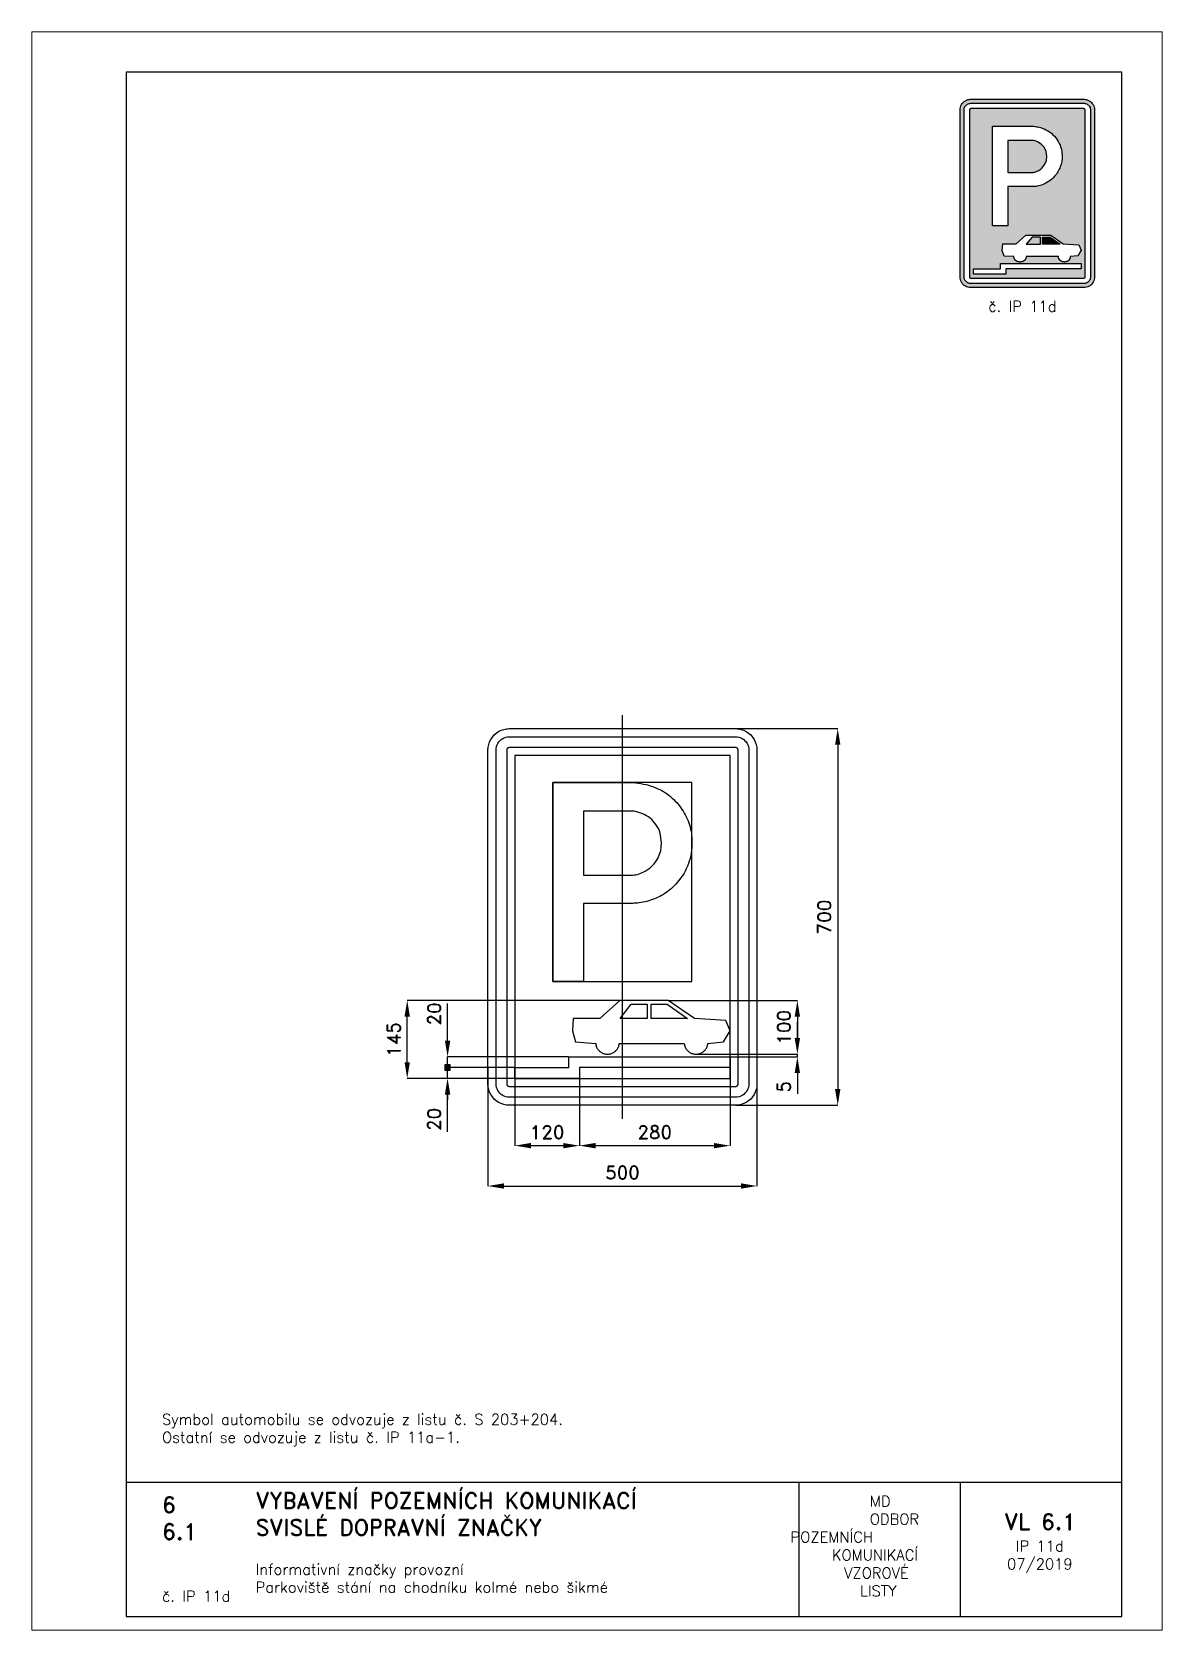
# Paper-space layout 'IP 11d' of a CAD drawing. Header units: millimetres. Extents: x 0 to 210, y 0 to 297.
# The model-space entities are those that its viewports show. They can reach past a viewport. Long polylines and large blocks are cut down to what shows.
import ezdxf

# ---------------------------------------------------------------- set-up
doc = ezdxf.new("R2010")
doc.units = ezdxf.units.MM
doc.header["$LTSCALE"] = 5
doc.linetypes.add('ČERCHOVANÁX2', pattern=[2, 1, -0.5, 0, -0.5])
doc.linetypes.add('ČÁRKOVANÁX2', pattern=[1.5, 1, -0.5])
for name, color, linetype in [('Kóty', 2, 'Continuous'), ('Rozpiska', 7, 'Continuous'), ('Značka', 7, 'Continuous')]:
    doc.layers.add(name, color=color, linetype=linetype)
doc.layers.add('Rámeček', color=6, linetype='Continuous', plot=False)
doc.styles.get("Standard").update_dxf_attribs({"font": 'romand.shx', "height": 25})
doc.dimstyles.get("Standard").update_dxf_attribs({"dimtxt": 25, "dimasz": 30, "dimexe": 0.18, "dimexo": 0.0625, "dimgap": 12.5, "dimtad": 1, "dimdec": 0, "dimzin": 0, "dimdsep": 46, "dimtxsty": 'Standard', "dimcen": 0.09, "dimadec": 0, "dimazin": 0, "dimtfac": 1, "dimtdec": 0, "dimtofl": 0, "dimtmove": 0, "dimatfit": 3, "dimfxl": 1, "dimtolj": 1, "dimtzin": 0, "dimarcsym": 0})

psp = doc.layouts.new('IP 11d')

# ---------------------------------------------------------------- texts
at = {"layer": 'Rozpiska', "color": 7, "attachment_point": 1}
for s, width, gutter_width, heights, insert, char_height in [('\\pi5.21429;č. IP 11d', 25, 75, [0], (172.4999999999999, 247.0033418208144), 2), ('\\PSymbol automobilu se odvozuje z listu č. S 203+204.{\\H1.83333x; }\\POstatní se odvozuje z listu č. IP 11a-1.{\\H1.55556x; }', 155.5010732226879, 100, [0], (24.16971776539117, 43.48877299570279), 2), ('6', 149.04217740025, 100, [0], (24.16971776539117, 24.77143633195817), 3), ('{\\C6;VYBAVENÍ POZEMNÍCH KOMUNIKACÍ\\P}SVISLÉ DOPRAVNÍ ZNAČKY{\\H1.34524x; }', 149.04217740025, 100, [0], (41.56166878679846, 25.56072462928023), 3), ('\\pi14.7414;{\\C6;MD\\P\\pi2.36044;}ODBOR POZEMNÍCH{\\H1.57143x; }\\P\\pi7.69378;KOMUNIKACÍ{\\H1.5x; }\\P\\pi9.97949;{\\C6;VZOROVÉ\\H1.47619x; \\H0.67742x;\\P\\pi12.93187;LISTY\\H1.26984x; }', 33.10184048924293, 100, [0], (140.9534725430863, 24.94523992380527), 2), ('\\pi1.03113;{\\H1.5x;\\C6;VL 6.1\\P\\pi3.17396;\\H0.66667x;IP 11d\\H1.66666x; \\H0.6x;\\P\\pi1.5549;07/2019\\H1.80159x; }', 16.06225436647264, 100, [0], (179.6550617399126, 21.60975232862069), 2), ('6.1', 149.04217740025, 100, [0], (24.16971776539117, 19.77734483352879), 3), ('{\\C6;Informativní značky provozní\\P}Parkoviště stání na chodníku kolmé nebo šikmé{\\H1.83333x; }', 149.04217740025, 100, [0], (41.56166878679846, 12.28505153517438), 2), ('{\\C6;č. IP 11d}', 18.33049291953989, 100, [2.666666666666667], (24.16971776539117, 7.277565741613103), 2)]:
    psp.add_mtext_dynamic_manual_height_columns(s, width=width, gutter_width=gutter_width, heights=heights, dxfattribs=dict(at, insert=insert, char_height=char_height))

msp = doc.modelspace()

# ---------------------------------------------------------------- texts
at = {"layer": 'Kóty', "char_height": 25, "attachment_point": 5, "rotation": 90}
for s, insert in [('\\A1;20', (-349.785377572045, -180.1344553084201)), ('\\A1;5', (300.0000000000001, -315.4798240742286)), ('\\A1;20', (-349.9999999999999, -376.1446766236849))]:
    msp.add_mtext(s, dxfattribs=dict(at, insert=insert))

# ---------------------------------------------------------------- blocks, each defined once
blk = doc.blocks.new('*D0')
at = {"layer": 'Defpoints', "color": 0, "transparency": 16777216}
for p in [(-400, -154.9999999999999), (-4.965000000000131, -155), (-199.9650000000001, -300)]:
    blk.add_point(p, dxfattribs=at)
at = {"layer": 'Kóty', "color": 0, "lineweight": -2, "transparency": 16777216}
for p, q in [((-5.027500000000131, -155), (-400.18, -154.9999999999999)), ((-400, -269.9999999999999), (-400, -184.9999999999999)), ((-200.0275000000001, -300), (-400.18, -299.9999999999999))]:
    blk.add_line(p, q, dxfattribs=at)
at = {"layer": 'Kóty', "color": 0, "transparency": 16777216}
for points in [[(-405, -184.9999999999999), (-395, -184.9999999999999), (-400, -154.9999999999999)], [(-405, -269.9999999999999), (-395, -269.9999999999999), (-400, -299.9999999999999)]]:
    blk.add_solid(points, dxfattribs=at)
at = {"layer": 'Kóty', "color": 0, "transparency": 16777216, "insert": (-424.9999999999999, -227.5), "char_height": 25, "attachment_point": 5, "rotation": 90}
blk.add_mtext('\\A1;145', dxfattribs=at)
blk = doc.blocks.new('*D1')
at = {"layer": 'Defpoints', "color": 0, "transparency": 16777216}
for p in [(-200.0275000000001, -300), (-79.96500000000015, -300), (-79.96500000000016, -425)]:
    blk.add_point(p, dxfattribs=at)
at = {"layer": 'Kóty', "color": 0, "lineweight": -2, "transparency": 16777216}
for p, q in [((-200.0275000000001, -300.0625), (-200.0275000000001, -425.18)), ((-79.96500000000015, -300.0625), (-79.96500000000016, -425.18)), ((-170.0275000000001, -425), (-109.9650000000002, -425))]:
    blk.add_line(p, q, dxfattribs=at)
at = {"layer": 'Kóty', "color": 0, "transparency": 16777216}
for points in [[(-170.0275000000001, -420), (-170.0275000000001, -430), (-200.0275000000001, -425)], [(-109.9650000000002, -420), (-109.9650000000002, -430), (-79.96500000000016, -425)]]:
    blk.add_solid(points, dxfattribs=at)
at = {"layer": 'Kóty', "color": 0, "transparency": 16777216, "insert": (-139.9962500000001, -400), "char_height": 25, "attachment_point": 5}
blk.add_mtext('\\A1;120', dxfattribs=at)
blk = doc.blocks.new('*D2')
at = {"layer": 'Defpoints', "color": 0, "transparency": 16777216}
for p in [(200, -280), (-79.96500000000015, -300), (200, -425)]:
    blk.add_point(p, dxfattribs=at)
at = {"layer": 'Kóty', "color": 0, "lineweight": -2, "transparency": 16777216}
for p, q in [((200, -280.0625), (200, -425.18)), ((-79.96500000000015, -300.0625), (-79.96500000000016, -425.18)), ((-49.96500000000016, -425), (170, -425))]:
    blk.add_line(p, q, dxfattribs=at)
at = {"layer": 'Kóty', "color": 0, "transparency": 16777216}
for points in [[(-49.96500000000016, -420), (-49.96500000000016, -430), (-79.96500000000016, -425)], [(170, -420), (170, -430), (200, -425)]]:
    blk.add_solid(points, dxfattribs=at)
at = {"layer": 'Kóty', "color": 0, "transparency": 16777216, "insert": (60.01749999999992, -400), "char_height": 25, "attachment_point": 5}
blk.add_mtext('\\A1;280', dxfattribs=at)
blk = doc.blocks.new('*D3')
at = {"layer": 'Defpoints', "color": 0, "transparency": 16777216}
for p in [(85.03499999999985, -155), (137.0149999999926, -255.0000000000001), (325, -255.0000000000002)]:
    blk.add_point(p, dxfattribs=at)
at = {"layer": 'Kóty', "color": 0, "lineweight": -2, "transparency": 16777216}
for p, q in [((85.09749999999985, -155), (325.18, -155.0000000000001)), ((325, -185.0000000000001), (325, -225.0000000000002)), ((137.0774999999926, -255.0000000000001), (325.18, -255.0000000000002))]:
    blk.add_line(p, q, dxfattribs=at)
at = {"layer": 'Kóty', "color": 0, "transparency": 16777216}
for points in [[(320, -185.0000000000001), (330, -185.0000000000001), (325, -155.0000000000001)], [(320, -225.0000000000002), (330, -225.0000000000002), (325, -255.0000000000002)]]:
    blk.add_solid(points, dxfattribs=at)
at = {"layer": 'Kóty', "color": 0, "transparency": 16777216, "insert": (300.0000000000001, -205.0000000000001), "char_height": 25, "attachment_point": 5, "rotation": 90}
blk.add_mtext('\\A1;100', dxfattribs=at)
blk = doc.blocks.new('*D4')
at = {"layer": 'Defpoints', "color": 0, "transparency": 16777216}
for p in [(210, 350), (209.9999999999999, -350), (399.9999999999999, -350.0000000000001)]:
    blk.add_point(p, dxfattribs=at)
at = {"layer": 'Kóty', "color": 0, "lineweight": -2, "transparency": 16777216}
for p, q in [((210.0625, 350), (400.1800000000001, 349.9999999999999)), ((400.0000000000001, 319.9999999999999), (399.9999999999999, -320.0000000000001)), ((210.0624999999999, -350), (400.1799999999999, -350.0000000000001))]:
    blk.add_line(p, q, dxfattribs=at)
at = {"layer": 'Kóty', "color": 0, "transparency": 16777216}
for points in [[(395.0000000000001, 319.9999999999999), (405.0000000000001, 319.9999999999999), (400.0000000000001, 349.9999999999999)], [(394.9999999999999, -320.0000000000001), (404.9999999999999, -320.0000000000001), (399.9999999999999, -350.0000000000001)]]:
    blk.add_solid(points, dxfattribs=at)
at = {"layer": 'Kóty', "color": 0, "transparency": 16777216, "insert": (375, 3.541209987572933e-14), "char_height": 25, "attachment_point": 5, "rotation": 90}
blk.add_mtext('\\A1;700', dxfattribs=at)
blk = doc.blocks.new('*D5')
at = {"layer": 'Defpoints', "color": 0, "transparency": 16777216}
for p in [(-250, -280), (250, -274.1121694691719), (250, -500)]:
    blk.add_point(p, dxfattribs=at)
at = {"layer": 'Kóty', "color": 0, "lineweight": -2, "transparency": 16777216}
for p, q in [((-250, -280.0625), (-250, -500.18)), ((250, -274.1746694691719), (250, -500.18)), ((-220, -500), (220, -500))]:
    blk.add_line(p, q, dxfattribs=at)
at = {"layer": 'Kóty', "color": 0, "transparency": 16777216}
for points in [[(-220, -495), (-220, -505), (-250, -500)], [(220, -495), (220, -505), (250, -500)]]:
    blk.add_solid(points, dxfattribs=at)
at = {"layer": 'Kóty', "color": 0, "transparency": 16777216, "insert": (1.530808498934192e-15, -475), "char_height": 25, "attachment_point": 5}
blk.add_mtext('\\A1;500', dxfattribs=at)

# ---------------------------------------------------------------- dimensions: what is measured, and where the dimension line sits
at = {"layer": 'Kóty'}
for base, p1, p2, picture, middle in [((399.9999999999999, -350.0000000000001), (210, 350), (209.9999999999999, -350), '*D4', (375, 3.541209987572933e-14)), ((-400, -154.9999999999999), (-199.9650000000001, -300), (-4.965000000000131, -155), '*D0', (-424.9999999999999, -227.5)), ((325, -255.0000000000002), (85.03499999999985, -155), (137.0149999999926, -255.0000000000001), '*D3', (300.0000000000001, -205.0000000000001))]:
    dim = msp.add_linear_dim(base=base, p1=p1, p2=p2, angle=90, dimstyle='Standard', dxfattribs=at)
    dim.commit()
    dim.dimension.update_dxf_attribs({"geometry": picture, "text_midpoint": middle})
for base, p1, p2, picture, middle in [((250, -500), (-250, -280), (250, -274.1121694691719), '*D5', (1.530808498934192e-15, -475)), ((200, -425), (-79.96500000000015, -300), (200, -280), '*D2', (60.01749999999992, -400)), ((-79.96500000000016, -425), (-200.0275000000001, -300), (-79.96500000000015, -300), '*D1', (-139.9962500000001, -400))]:
    dim = msp.add_linear_dim(base=base, p1=p1, p2=p2, dimstyle='Standard', dxfattribs=at)
    dim.commit()
    dim.dimension.update_dxf_attribs({"geometry": picture, "text_midpoint": middle})

# ---------------------------------------------------------------- hatches: boundary and pattern name
at = {"layer": 'Kóty'}
h = msp.add_hatch(color=256, dxfattribs=at)
h.dxf.hatch_style = 1
h.paths.add_polyline_path([(-330, -285), (-320, -285), (-320, -275), (-330, -275)])

# ---------------------------------------------------------------- linework, layer by layer
for p, q in [((-325, -229.9999999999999), (-325, -160.8378645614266)), ((325, -225.0000000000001), (325, -195.0000000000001)), ((-325, -250), (-325, -220)), ((-100.0275000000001, -260), (-325.18, -259.9999999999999)), ((137.0774999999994, -255), (325.18, -255.0000000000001)), ((200, -260), (325.18, -260)), ((-200.0275000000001, -280), (-325.18, -280)), ((-200.0625, -280), (-325.18, -280)), ((325, -290), (325, -328.8031362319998)), ((-200.0275000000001, -300), (-325.18, -300)), ((-325, -310), (-325, -340)), ((-325, -399.1621354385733), (-325, -330))]:
    msp.add_line(p, q, dxfattribs=at)
for points in [[(-325, -280), (-325, -259.9999999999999)], [(325, -260), (325, -255.0000000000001)], [(-330, -275), (-320, -285)], [(-320, -275), (-330, -285)], [(-325, -299.9999999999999), (-325, -275)]]:
    msp.add_lwpolyline(points, dxfattribs=at)
msp.add_lwpolyline([(-330, -285), (-320, -285), (-320, -275), (-330, -275)], close=True, dxfattribs=at)
for points in [[(-330, -229.9999999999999), (-320, -229.9999999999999), (-325, -259.9999999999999)], [(320, -225.0000000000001), (330, -225.0000000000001), (325, -255.0000000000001)], [(320, -290), (330, -290), (325, -260)], [(-330, -330), (-320, -330), (-325, -300)]]:
    msp.add_solid(points, dxfattribs=at)
at = {"layer": 'Značka', "color": 6, "linetype": 'ČERCHOVANÁX2', "ltscale": 5}
msp.add_lwpolyline([(0, -375), (0, 375)], dxfattribs=at)
at = {"layer": 'Značka', "color": 5}
for points in [[(-210, -350), (-210.2000000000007, -349.9995000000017), (-210.2999999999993, -349.9988000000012, -0.0321716), (-215.5, -349.6369999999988), (-220.6000000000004, -348.5822999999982), (-225.5, -346.9226999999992), (-230.1000000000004, -344.5885000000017), (-234.3999999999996, -341.7139999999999), (-238.2999999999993, -338.2842999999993), (-241.7000000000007, -334.4026000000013), (-244.6000000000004, -330.0905999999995), (-246.8999999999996, -325.460500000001), (-248.6000000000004, -320.5548999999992), (-249.7000000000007, -315.4766999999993), (-250, -310.3139999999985), (-250, -310.1569999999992), (-250, -310), (-250, 310), (-250, 310.1569999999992), (-250, 310.3139999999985), (-249.6000000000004, 315.4789999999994), (-248.6000000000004, 320.5550000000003), (-246.8999999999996, 325.4639999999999), (-244.6000000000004, 330.0910000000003), (-241.7000000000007, 334.4019999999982), (-238.2999999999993, 338.2839999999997), (-234.3999999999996, 341.7170000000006), (-230.1000000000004, 344.5889999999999), (-225.5, 346.905999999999), (-220.6000000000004, 348.5819999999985), (-215.5, 349.6539999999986, -0.0367311), (-210.2999999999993, 349.9989999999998), (-210.2000000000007, 350), (-210, 350), (210, 350), (210.2000000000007, 350), (210.2999999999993, 349.9989999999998, -0.0321716), (215.5, 349.6369999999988), (220.6000000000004, 348.5819999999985), (225.5, 346.9229999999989), (230.1000000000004, 344.5889999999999), (234.3999999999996, 341.7139999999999), (238.2999999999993, 338.2839999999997), (241.7000000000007, 334.4029999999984), (244.6000000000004, 330.0910000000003), (246.8999999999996, 325.4599999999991), (248.6000000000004, 320.5550000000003), (249.7000000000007, 315.476999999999), (250, 310.3139999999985), (250, 310.1569999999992), (250, 310), (250, -310), (250, -310.1569999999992), (250, -310.3139999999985), (249.6000000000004, -315.4791000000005), (248.6000000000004, -320.5548999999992), (246.8999999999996, -325.4635999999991), (244.6000000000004, -330.0905999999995), (241.7000000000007, -334.4016999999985), (238.2999999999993, -338.2842999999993), (234.3999999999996, -341.7171999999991), (230.1000000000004, -344.5885000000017), (225.5, -346.9061000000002), (220.6000000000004, -348.5822999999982), (215.5, -349.6542000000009, -0.0367341), (210.2999999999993, -349.9988000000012), (210.2000000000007, -349.9995999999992), (210, -350), (-210, -350)], [(-210, -335), (-210.1000000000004, -334.9997000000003), (-210.2000000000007, -334.9991999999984, -0.0321601), (-213.3999999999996, -334.7730999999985), (-216.6000000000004, -334.1139000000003), (-219.7000000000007, -333.0767000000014), (-222.6000000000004, -331.6178), (-225.2999999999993, -329.8211999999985), (-227.7000000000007, -327.6777000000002), (-229.7999999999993, -325.2515999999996), (-231.6000000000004, -322.5565999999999), (-233.1000000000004, -319.6627999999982), (-234.1000000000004, -316.5967999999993), (-234.7999999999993, -313.4229999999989), (-235, -310.1959999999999), (-235, -310.0980000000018), (-235, -310), (-235, 310), (-235, 310.0980000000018), (-235, 310.1959999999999), (-234.7999999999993, 313.4239999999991), (-234.1000000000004, 316.5970000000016), (-233.1000000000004, 319.6650000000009), (-231.6000000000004, 322.5570000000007), (-229.7999999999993, 325.2510000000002), (-227.7000000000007, 327.6779999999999), (-225.2999999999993, 329.8230000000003), (-222.6000000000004, 331.6179999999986), (-219.7000000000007, 333.0659999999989), (-216.6000000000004, 334.1140000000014), (-213.3999999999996, 334.7839999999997, -0.0367287), (-210.2000000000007, 334.9989999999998), (-210.1000000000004, 335), (-210, 335), (210, 335), (210.1000000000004, 335), (210.2000000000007, 334.9989999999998, -0.0321789), (213.3999999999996, 334.773000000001), (216.6000000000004, 334.1140000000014), (219.7000000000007, 333.0770000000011), (222.6000000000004, 331.6179999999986), (225.2999999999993, 329.8209999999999), (227.7000000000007, 327.6779999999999), (229.7999999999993, 325.2520000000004), (231.6000000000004, 322.5570000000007), (233.1000000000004, 319.6630000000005), (234.1000000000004, 316.5970000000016), (234.7999999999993, 313.4229999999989), (235, 310.1959999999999), (235, 310.0980000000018), (235, 310), (235, -310), (235, -310.0980000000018), (235, -310.1959999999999), (234.7999999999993, -313.4239999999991), (234.1000000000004, -316.5967999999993), (233.1000000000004, -319.6647999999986), (231.6000000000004, -322.5565999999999), (229.7999999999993, -325.2511000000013), (227.7000000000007, -327.6777000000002), (225.2999999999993, -329.8233), (222.6000000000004, -331.6178), (219.7000000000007, -333.0662999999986), (216.6000000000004, -334.1139000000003), (213.3999999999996, -334.7838999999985), (210.2000000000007, -334.9991999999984), (210.1000000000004, -334.9997000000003), (210, -335), (-210, -335)], [(-129.2000000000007, -119.9609999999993), (-129.2000000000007, 250.0390000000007), (20.5, 250.0390000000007), (22.70000000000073, 249.7540000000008), (24.89999999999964, 249.4599999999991, -0.0253522), (43.89999999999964, 246.0109999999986, -0.042933), (62.20000000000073, 240.018, -0.0795852), (89.39999999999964, 223.7220000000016, -0.076468), (110.5, 199.7419999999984, -0.0768591), (124.5, 171.2129999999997, -0.0757333), (129.2000000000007, 139.7710000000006, -0.09403439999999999), (122.6000000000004, 99.08699999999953, -0.0983727), (101.5, 63.84400000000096, -0.0732822), (79.20000000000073, 43.98800000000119, -0.067707), (52.39999999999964, 31.12199999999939, -0.0342059), (38.39999999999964, 27.28199999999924, -0.0378679), (24.10000000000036, 25.49499999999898), (21.70000000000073, 25.38300000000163), (19.29999999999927, 25.30199999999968), (-72.5, 25.30199999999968), (-72.5, -119.9609999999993), (-129.2000000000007, -119.9609999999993)], [(-72.5, 196.8899999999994), (-72.5, 77.87299999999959), (15.10000000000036, 77.87299999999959), (16.79999999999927, 77.875), (18.60000000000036, 77.91100000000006, 0.0671332), (30.89999999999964, 80.10099999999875, 0.0577061), (42.39999999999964, 85.31100000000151, 0.07172569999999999), (55.70000000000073, 95.39600000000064, 0.0745311), (65.5, 108.7829999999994), (71.10000000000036, 122.7849999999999), (72.79999999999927, 137.844000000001), (70.10000000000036, 155.7910000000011, 0.08373560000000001), (62.10000000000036, 171.9150000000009, 0.0733358), (51.29999999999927, 183.4540000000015, 0.0660673), (37.79999999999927, 191.648000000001), (28.70000000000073, 195.0410000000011, 0.0492476), (19.20000000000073, 196.6970000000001), (17.70000000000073, 196.8050000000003), (16.29999999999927, 196.8899999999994), (-72.5, 196.8899999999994)], [(-49.70900000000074, -235.357), (-49.40799999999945, -237.1750000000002), (-49.01699999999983, -238.973, 0.0377266), (-48.07500000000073, -241.6890000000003, 0.03457030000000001), (-46.7489999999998, -244.25, 0.0336933), (-45.1239999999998, -246.6279999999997, 0.0344221), (-43.19399999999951, -248.7600000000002, 0.0346059), (-41.01200000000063, -250.6369999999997, 0.0344149), (-38.59200000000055, -252.1970000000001, 0.034385), (-35.99699999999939, -253.4440000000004, 0.0344094), (-33.25699999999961, -254.3249999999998, 0.0344216), (-30.42799999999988, -254.8590000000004, 0.0344166), (-27.55299999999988, -255, 0.0344161), (-24.6830000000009, -254.7839999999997, 0.03443230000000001), (-21.8690000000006, -254.1760000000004, 0.0344119), (-19.15300000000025, -253.2240000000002, 0.03433819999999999), (-16.59200000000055, -251.9089999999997, 0.0344159), (-14.21299999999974, -250.2860000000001, 0.0347441), (-12.08200000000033, -248.3530000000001, 0.03438719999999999), (-10.21000000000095, -246.1700000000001, 0.0329975), (-8.645000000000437, -243.7510000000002, 0.03455109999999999), (-7.380999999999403, -241.1570000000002, 0.0397473), (-6.516999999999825, -238.4160000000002), (-6.204999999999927, -236.8940000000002), (-5.963999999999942, -235.357), (-5.961999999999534, -235.357), (114.6029999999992, -235.357), (114.8590000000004, -235.357), (115.1589999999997, -237.1750000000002), (115.5509999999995, -238.973, 0.03770680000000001), (116.4920000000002, -241.6890000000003, 0.03455109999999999), (117.8179999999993, -244.25, 0.0336933), (119.4439999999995, -246.6279999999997, 0.0344536), (121.3739999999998, -248.7600000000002, 0.0346059), (123.5560000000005, -250.6369999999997, 0.0344149), (125.9760000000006, -252.1970000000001, 0.034385), (128.5699999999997, -253.4440000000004, 0.0344094), (131.3109999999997, -254.3249999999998, 0.0344216), (134.1389999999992, -254.8590000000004, 0.0344166), (137.0149999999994, -255, 0.0344161), (139.8850000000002, -254.7839999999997, 0.0344233), (142.6949999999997, -254.1760000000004, 0.0344119), (145.4149999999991, -253.2240000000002, 0.03433819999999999), (147.9750000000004, -251.9089999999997, 0.0344159), (150.3549999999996, -250.2860000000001, 0.0347589), (152.4850000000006, -248.3530000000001, 0.0344194), (154.3549999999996, -246.1700000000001, 0.0330149), (155.9249999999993, -243.7510000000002, 0.03455109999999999), (157.1849999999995, -241.1570000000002, 0.0397473), (158.0550000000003, -238.4160000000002), (158.3649999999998, -236.8940000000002), (158.6049999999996, -235.357), (158.6049999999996, -235.357), (187.5349999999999, -232.143), (200.0349999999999, -211.4279999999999), (192.1749999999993, -192.5), (133.6059999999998, -188.5709999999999), (85.03499999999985, -155), (-4.965000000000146, -155), (-42.10800000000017, -188.5709999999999), (-91.39300000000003, -188.5709999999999), (-92.82200000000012, -211.4279999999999), (-87.46500000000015, -232.143), (-49.96500000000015, -235.357), (-49.70900000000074, -235.357)]]:
    msp.add_lwpolyline(points, format="xyb", dxfattribs=at)
for points in [[(-210, -315), (210, -315), (210, -315), (210, -315), (210.7000000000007, -314.9550000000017), (211.2999999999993, -314.8230000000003), (211.8999999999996, -314.6150000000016), (212.5, -314.3240000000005), (213.1000000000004, -313.9639999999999), (213.5, -313.5360000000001), (214, -313.0499999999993), (214.2999999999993, -312.5109999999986), (214.6000000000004, -311.9330000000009), (214.7999999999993, -311.3189999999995), (215, -310.6850000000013), (215, -310.0390000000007), (215, -310.0200000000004), (215, -310), (215, 310), (215, 310.0200000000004), (215, 310.0390000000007), (215, 310.6850000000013), (214.7999999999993, 311.3189999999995), (214.6000000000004, 311.9330000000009), (214.2999999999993, 312.5109999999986), (214, 313.0499999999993), (213.5, 313.5360000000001), (213.1000000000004, 313.9650000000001), (212.5, 314.3240000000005), (211.8999999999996, 314.6130000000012), (211.2999999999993, 314.8230000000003), (210.7000000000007, 314.9569999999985), (210, 315), (210, 315), (210, 315), (-210, 315), (-210, 315), (-210, 315), (-210.7000000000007, 314.9550000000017), (-211.2999999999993, 314.8230000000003), (-211.8999999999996, 314.6150000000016), (-212.5, 314.3240000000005), (-213.1000000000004, 313.9639999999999), (-213.5, 313.5360000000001), (-214, 313.0499999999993), (-214.2999999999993, 312.5109999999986), (-214.6000000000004, 311.9330000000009), (-214.7999999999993, 311.3189999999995), (-215, 310.6850000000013), (-215, 310.0390000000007), (-215, 310.0200000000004), (-215, 310), (-215, -310), (-215, -310.0200000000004), (-215, -310.0390000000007), (-215, -310.6850000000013), (-214.7999999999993, -311.3189999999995), (-214.6000000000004, -311.9330000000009), (-214.2999999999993, -312.5109999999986), (-214, -313.0499999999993), (-213.5, -313.5360000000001), (-213.1000000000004, -313.9650000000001), (-212.5, -314.3240000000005), (-211.8999999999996, -314.6130000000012), (-211.2999999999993, -314.8230000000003), (-210.7000000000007, -314.9569999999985), (-210, -315), (-210, -315), (-210, -315)], [(45.92799999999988, -162.143), (45.92799999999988, -188.5709999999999), (-4.251000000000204, -188.5709999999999), (16.10699999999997, -162.143), (45.92799999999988, -162.143)], [(82.8070000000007, -162.143), (121.0439999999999, -188.5709999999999), (53.07099999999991, -188.5709999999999), (53.07099999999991, -162.143), (82.8070000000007, -162.143)], [(-99.96500000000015, -280), (-99.96500000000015, -270), (-99.96500000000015, -260), (200.0349999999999, -260), (200.0349999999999, -280), (-79.96500000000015, -280), (-79.96500000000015, -290), (-79.96500000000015, -300), (-199.9650000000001, -300), (-199.9650000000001, -280), (-99.96500000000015, -280)]]:
    msp.add_lwpolyline(points, dxfattribs=at)
at = {"layer": 'Značka', "color": 6, "linetype": 'ČÁRKOVANÁX2', "ltscale": 2.5}
for points in [[(-200, -300), (200, -300), (200, 300), (-200.0000000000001, 300)], [(-129.2000000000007, -119.9609999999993), (129.1829999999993, -119.9609999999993), (129.1829999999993, 250.0390000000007), (-129.2000000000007, 250.0390000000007)]]:
    msp.add_lwpolyline(points, close=True, dxfattribs=at)

msp.set_redraw_order([(e.dxf.handle, doc.entitydb.next_handle()) for e in msp.query("TEXT MTEXT ATTDEF DIMENSION ARC_DIMENSION")])  # texts and dimensions are drawn at this point

# ---------------------------------------------------------------- hatches: boundary and pattern name
at = {"layer": 'Značka'}
h = psp.add_hatch(color=170, dxfattribs=at)
h.dxf.hatch_style = 1
edge = h.paths.add_edge_path(flags=16)
edge.add_line((174.4612313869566, 250.2445939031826), (174.4562313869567, 250.2446089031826))
edge.add_line((174.4562313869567, 250.2446089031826), (174.4512313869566, 250.2446339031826))
edge.add_arc((174.4589683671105, 251.4920304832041), 1.247420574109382, 262.2721961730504, 269.64462735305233, ccw=False)
edge.add_line((174.2912313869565, 250.2559389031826), (174.1312313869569, 250.2888989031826))
edge.add_line((174.1312313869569, 250.2888989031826), (173.9762313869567, 250.3407589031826))
edge.add_line((173.9762313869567, 250.3407589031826), (173.8312313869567, 250.4137039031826))
edge.add_line((173.8312313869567, 250.4137039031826), (173.6962313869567, 250.5035339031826))
edge.add_line((173.6962313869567, 250.5035339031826), (173.5762313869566, 250.6107089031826))
edge.add_line((173.5762313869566, 250.6107089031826), (173.4712313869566, 250.7320139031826))
edge.add_line((173.4712313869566, 250.7320139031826), (173.3812313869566, 250.8667639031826))
edge.add_line((173.3812313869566, 250.8667639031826), (173.3062313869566, 251.0114539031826))
edge.add_line((173.3062313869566, 251.0114539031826), (173.2562313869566, 251.1647539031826))
edge.add_line((173.2562313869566, 251.1647539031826), (173.2212313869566, 251.3234439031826))
edge.add_line((173.2212313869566, 251.3234439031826), (173.2112313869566, 251.4847939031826))
edge.add_line((173.2112313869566, 251.4847939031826), (173.2112313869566, 251.4896939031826))
edge.add_line((173.2112313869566, 251.4896939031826), (173.2112313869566, 251.4945939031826))
edge.add_line((173.2112313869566, 251.4945939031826), (173.2112313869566, 282.4945939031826))
edge.add_line((173.2112313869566, 282.4945939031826), (173.2112313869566, 282.4994939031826))
edge.add_line((173.2112313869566, 282.4994939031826), (173.2112313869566, 282.5043939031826))
edge.add_line((173.2112313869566, 282.5043939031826), (173.2212313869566, 282.6657939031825))
edge.add_line((173.2212313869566, 282.6657939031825), (173.2562313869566, 282.8244439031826))
edge.add_line((173.2562313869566, 282.8244439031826), (173.3062313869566, 282.9778439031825))
edge.add_line((173.3062313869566, 282.9778439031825), (173.3812313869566, 283.1224439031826))
edge.add_line((173.3812313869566, 283.1224439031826), (173.4712313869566, 283.2571439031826))
edge.add_line((173.4712313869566, 283.2571439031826), (173.5762313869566, 283.3784939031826))
edge.add_line((173.5762313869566, 283.3784939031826), (173.6962313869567, 283.4857439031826))
edge.add_line((173.6962313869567, 283.4857439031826), (173.8312313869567, 283.5754939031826))
edge.add_line((173.8312313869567, 283.5754939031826), (173.9762313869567, 283.6478939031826))
edge.add_line((173.9762313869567, 283.6478939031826), (174.1312313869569, 283.7002939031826))
edge.add_line((174.1312313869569, 283.7002939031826), (174.2912313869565, 283.7337939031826))
edge.add_line((174.2912313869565, 283.7337939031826), (174.4512313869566, 283.7445439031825))
edge.add_line((174.4512313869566, 283.7445439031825), (174.4562313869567, 283.7445939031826))
edge.add_line((174.4562313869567, 283.7445939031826), (174.4612313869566, 283.7445939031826))
edge.add_line((174.4612313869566, 283.7445939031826), (195.4612313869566, 283.7445939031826))
edge.add_line((195.4612313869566, 283.7445939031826), (195.4662313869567, 283.7445939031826))
edge.add_line((195.4662313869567, 283.7445939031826), (195.4712313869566, 283.7445439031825))
edge.add_arc((195.4635847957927, 282.497880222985), 1.246687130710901, 82.27181423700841, 89.64857249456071, ccw=False)
edge.add_line((195.6312313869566, 283.7332439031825), (195.7912313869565, 283.7002939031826))
edge.add_line((195.7912313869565, 283.7002939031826), (195.9462313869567, 283.6484439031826))
edge.add_line((195.9462313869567, 283.6484439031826), (196.0912313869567, 283.5754939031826))
edge.add_line((196.0912313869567, 283.5754939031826), (196.2262313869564, 283.4856439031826))
edge.add_line((196.2262313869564, 283.4856439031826), (196.3462313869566, 283.3784939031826))
edge.add_line((196.3462313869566, 283.3784939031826), (196.4512313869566, 283.2571939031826))
edge.add_line((196.4512313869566, 283.2571939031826), (196.5412313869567, 283.1224439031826))
edge.add_line((196.5412313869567, 283.1224439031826), (196.6162313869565, 282.9777439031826))
edge.add_line((196.6162313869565, 282.9777439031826), (196.6662313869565, 282.8244439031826))
edge.add_line((196.6662313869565, 282.8244439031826), (196.7012313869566, 282.6657439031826))
edge.add_line((196.7012313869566, 282.6657439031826), (196.7112313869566, 282.5043939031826))
edge.add_line((196.7112313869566, 282.5043939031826), (196.7112313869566, 282.4994939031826))
edge.add_line((196.7112313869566, 282.4994939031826), (196.7112313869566, 282.4945939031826))
edge.add_line((196.7112313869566, 282.4945939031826), (196.7112313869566, 251.4945939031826))
edge.add_line((196.7112313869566, 251.4945939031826), (196.7112313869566, 251.4896939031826))
edge.add_line((196.7112313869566, 251.4896939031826), (196.7112313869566, 251.4847939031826))
edge.add_line((196.7112313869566, 251.4847939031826), (196.7012313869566, 251.3233939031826))
edge.add_line((196.7012313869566, 251.3233939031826), (196.6662313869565, 251.1647539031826))
edge.add_line((196.6662313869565, 251.1647539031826), (196.6162313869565, 251.0113539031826))
edge.add_line((196.6162313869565, 251.0113539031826), (196.5412313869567, 250.8667639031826))
edge.add_line((196.5412313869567, 250.8667639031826), (196.4512313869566, 250.7320389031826))
edge.add_line((196.4512313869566, 250.7320389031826), (196.3462313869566, 250.6107089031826))
edge.add_line((196.3462313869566, 250.6107089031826), (196.2262313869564, 250.5034289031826))
edge.add_line((196.2262313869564, 250.5034289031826), (196.0912313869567, 250.4137039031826))
edge.add_line((196.0912313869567, 250.4137039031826), (195.9462313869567, 250.3412789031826))
edge.add_line((195.9462313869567, 250.3412789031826), (195.7912313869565, 250.2888989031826))
edge.add_line((195.7912313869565, 250.2888989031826), (195.6312313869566, 250.2553989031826))
edge.add_line((195.6312313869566, 250.2553989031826), (195.4712313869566, 250.2446339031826))
edge.add_line((195.4712313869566, 250.2446339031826), (195.4662313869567, 250.2446089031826))
edge.add_line((195.4662313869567, 250.2446089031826), (195.4612313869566, 250.2445939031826))
edge.add_line((195.4612313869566, 250.2445939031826), (174.4612313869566, 250.2445939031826))
edge = h.paths.add_edge_path()
edge.add_line((174.4612313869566, 249.4945939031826), (174.4512313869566, 249.4946189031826))
edge.add_line((174.4512313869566, 249.4946189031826), (174.4462313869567, 249.4946539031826))
edge.add_arc((174.4565762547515, 251.5208169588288), 2.026189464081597, 262.33242950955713, 269.7074706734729, ccw=False)
edge.add_line((174.1862313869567, 249.5127439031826), (173.9312313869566, 249.5654789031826))
edge.add_line((173.9312313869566, 249.5654789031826), (173.6862313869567, 249.6484589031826))
edge.add_line((173.6862313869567, 249.6484589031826), (173.4562313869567, 249.7651689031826))
edge.add_line((173.4562313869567, 249.7651689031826), (173.2412313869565, 249.9088939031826))
edge.add_line((173.2412313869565, 249.9088939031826), (173.0462313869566, 250.0803789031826))
edge.add_line((173.0462313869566, 250.0803789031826), (172.8762313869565, 250.2744639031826))
edge.add_line((172.8762313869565, 250.2744639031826), (172.7312313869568, 250.4900639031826))
edge.add_line((172.7312313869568, 250.4900639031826), (172.6162313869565, 250.7215689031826))
edge.add_line((172.6162313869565, 250.7215689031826), (172.5312313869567, 250.9668489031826))
edge.add_line((172.5312313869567, 250.9668489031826), (172.4762313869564, 251.2207589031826))
edge.add_line((172.4762313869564, 251.2207589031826), (172.4612313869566, 251.4788939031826))
edge.add_line((172.4612313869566, 251.4788939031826), (172.4612313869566, 251.4867439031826))
edge.add_line((172.4612313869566, 251.4867439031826), (172.4612313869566, 251.4945939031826))
edge.add_line((172.4612313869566, 251.4945939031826), (172.4612313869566, 282.4945939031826))
edge.add_line((172.4612313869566, 282.4945939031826), (172.4612313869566, 282.5024439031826))
edge.add_line((172.4612313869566, 282.5024439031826), (172.4612313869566, 282.5102939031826))
edge.add_line((172.4612313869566, 282.5102939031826), (172.4812313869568, 282.7685439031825))
edge.add_line((172.4812313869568, 282.7685439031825), (172.5312313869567, 283.0223439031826))
edge.add_line((172.5312313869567, 283.0223439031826), (172.6162313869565, 283.2677939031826))
edge.add_line((172.6162313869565, 283.2677939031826), (172.7312313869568, 283.4991439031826))
edge.add_line((172.7312313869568, 283.4991439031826), (172.8762313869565, 283.7146939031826))
edge.add_line((172.8762313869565, 283.7146939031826), (173.0462313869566, 283.9087939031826))
edge.add_line((173.0462313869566, 283.9087939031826), (173.2412313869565, 284.0804439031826))
edge.add_line((173.2412313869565, 284.0804439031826), (173.4562313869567, 284.2240439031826))
edge.add_line((173.4562313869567, 284.2240439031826), (173.6862313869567, 284.3398939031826))
edge.add_line((173.6862313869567, 284.3398939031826), (173.9312313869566, 284.4236939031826))
edge.add_line((173.9312313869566, 284.4236939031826), (174.1862313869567, 284.4772939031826))
edge.add_arc((174.4334803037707, 282.7186888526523), 1.775900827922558, 89.58860905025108, 98.00297429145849, ccw=False)
edge.add_line((174.4462313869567, 284.4945439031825), (174.4512313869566, 284.4945939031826))
edge.add_line((174.4512313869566, 284.4945939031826), (174.4612313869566, 284.4945939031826))
edge.add_line((174.4612313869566, 284.4945939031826), (195.4612313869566, 284.4945939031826))
edge.add_line((195.4612313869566, 284.4945939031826), (195.4712313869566, 284.4945939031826))
edge.add_line((195.4712313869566, 284.4945939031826), (195.4762313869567, 284.4945439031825))
edge.add_arc((195.4658089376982, 282.4683758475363), 2.02619486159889, 82.33023644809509, 89.70527761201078, ccw=False)
edge.add_line((195.7362313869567, 284.4764439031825), (195.9912313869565, 284.4236939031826))
edge.add_line((195.9912313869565, 284.4236939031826), (196.2362313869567, 284.3407439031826))
edge.add_line((196.2362313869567, 284.3407439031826), (196.4662313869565, 284.2240439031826))
edge.add_line((196.4662313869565, 284.2240439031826), (196.6812313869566, 284.0802939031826))
edge.add_line((196.6812313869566, 284.0802939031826), (196.8762313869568, 283.9087939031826))
edge.add_line((196.8762313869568, 283.9087939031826), (197.0462313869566, 283.7147439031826))
edge.add_line((197.0462313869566, 283.7147439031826), (197.1912313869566, 283.4991439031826))
edge.add_line((197.1912313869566, 283.4991439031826), (197.3062313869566, 283.2675939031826))
edge.add_line((197.3062313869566, 283.2675939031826), (197.3912313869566, 283.0223439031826))
edge.add_line((197.3912313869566, 283.0223439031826), (197.4462313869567, 282.7684439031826))
edge.add_line((197.4462313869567, 282.7684439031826), (197.4612313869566, 282.5102939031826))
edge.add_line((197.4612313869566, 282.5102939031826), (197.4612313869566, 282.5024439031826))
edge.add_line((197.4612313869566, 282.5024439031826), (197.4612313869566, 282.4945939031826))
edge.add_line((197.4612313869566, 282.4945939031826), (197.4612313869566, 251.4945939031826))
edge.add_line((197.4612313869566, 251.4945939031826), (197.4612313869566, 251.4867439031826))
edge.add_line((197.4612313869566, 251.4867439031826), (197.4612313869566, 251.4788939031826))
edge.add_line((197.4612313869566, 251.4788939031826), (197.4412313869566, 251.2206389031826))
edge.add_line((197.4412313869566, 251.2206389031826), (197.3912313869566, 250.9668489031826))
edge.add_line((197.3912313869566, 250.9668489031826), (197.3062313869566, 250.7214139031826))
edge.add_line((197.3062313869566, 250.7214139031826), (197.1912313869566, 250.4900639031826))
edge.add_line((197.1912313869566, 250.4900639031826), (197.0462313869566, 250.2745089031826))
edge.add_line((197.0462313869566, 250.2745089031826), (196.8762313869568, 250.0803789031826))
edge.add_line((196.8762313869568, 250.0803789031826), (196.6812313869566, 249.9087339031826))
edge.add_line((196.6812313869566, 249.9087339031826), (196.4662313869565, 249.7651689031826))
edge.add_line((196.4662313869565, 249.7651689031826), (196.2362313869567, 249.6492889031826))
edge.add_line((196.2362313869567, 249.6492889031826), (195.9912313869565, 249.5654789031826))
edge.add_line((195.9912313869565, 249.5654789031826), (195.7362313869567, 249.5118839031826))
edge.add_line((195.7362313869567, 249.5118839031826), (195.4762313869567, 249.4946539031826))
edge.add_line((195.4762313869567, 249.4946539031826), (195.4712313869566, 249.4946139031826))
edge.add_line((195.4712313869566, 249.4946139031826), (195.4612313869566, 249.4945939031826))
edge.add_line((195.4612313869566, 249.4945939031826), (174.4612313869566, 249.4945939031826))
h = psp.add_hatch(color=170, dxfattribs=at)
h.dxf.hatch_style = 1
h.paths.add_polyline_path([(174.4612313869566, 251.2445939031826), (195.4612313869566, 251.2445939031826), (195.4962313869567, 251.2468439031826), (195.5262313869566, 251.2534439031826), (195.5562313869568, 251.2638439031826), (195.5862313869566, 251.2783939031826), (195.6162313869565, 251.2963939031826), (195.6362313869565, 251.3177939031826), (195.6612313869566, 251.3420939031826), (195.6762313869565, 251.3690439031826), (195.6912313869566, 251.3979439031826), (195.7012313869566, 251.4286439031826), (195.7112313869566, 251.4603439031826), (195.7112313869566, 251.4926439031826), (195.7112313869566, 251.4935939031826), (195.7112313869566, 251.4945939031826), (195.7112313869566, 282.4945939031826), (195.7112313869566, 282.4955939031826), (195.7112313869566, 282.4965439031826), (195.7112313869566, 282.5288439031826), (195.7012313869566, 282.5605439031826), (195.6912313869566, 282.5912439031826), (195.6762313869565, 282.6201439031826), (195.6612313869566, 282.6470939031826), (195.6362313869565, 282.6713939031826), (195.6162313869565, 282.6928439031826), (195.5862313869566, 282.7107939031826), (195.5562313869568, 282.7252439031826), (195.5262313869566, 282.7357439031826), (195.4962313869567, 282.7424439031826), (195.4612313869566, 282.7445939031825), (174.4612313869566, 282.7445939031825), (174.4262313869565, 282.7423439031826), (174.3962313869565, 282.7357439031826), (174.3662313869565, 282.7253439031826), (174.3362313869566, 282.7107939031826), (174.3062313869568, 282.6927939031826), (174.2862313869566, 282.6713939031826), (174.2612313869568, 282.6470939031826), (174.2462313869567, 282.6201439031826), (174.2312313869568, 282.5912439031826), (174.2212313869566, 282.5605439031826), (174.2112313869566, 282.5288439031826), (174.2112313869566, 282.4965439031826), (174.2112313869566, 282.4955939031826), (174.2112313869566, 282.4945939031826), (174.2112313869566, 251.4945939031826), (174.2112313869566, 251.4935939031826), (174.2112313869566, 251.4926439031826), (174.2112313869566, 251.4603439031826), (174.2212313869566, 251.4286439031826), (174.2312313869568, 251.3979439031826), (174.2462313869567, 251.3690439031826), (174.2612313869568, 251.3420939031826), (174.2862313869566, 251.3177939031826), (174.3062313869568, 251.2963439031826), (174.3362313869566, 251.2783939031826), (174.3662313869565, 251.2639439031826), (174.3962313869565, 251.2534439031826), (174.4262313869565, 251.2467439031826)])
edge = h.paths.add_edge_path(flags=16)
edge.add_line((178.5012313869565, 260.9965439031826), (178.5012313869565, 279.4965439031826))
edge.add_line((178.5012313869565, 279.4965439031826), (185.9862313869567, 279.4965439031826))
edge.add_line((185.9862313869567, 279.4965439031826), (186.0962313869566, 279.4822939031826))
edge.add_line((186.0962313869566, 279.4822939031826), (186.2062313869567, 279.4675939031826))
edge.add_arc((184.9817816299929, 270.0193667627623), 9.527238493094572, 76.80681597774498, 82.6158678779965, ccw=False)
edge.add_arc((185.8707901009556, 273.8231387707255), 5.620960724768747, 66.95395994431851, 76.78021101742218, ccw=False)
edge.add_arc((186.208365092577, 274.3437417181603), 5.010895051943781, 49.97126012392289, 68.17560148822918, ccw=False)
edge.add_arc((186.0618721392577, 274.152347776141), 5.25168108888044, 32.598624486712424, 50.09046620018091, ccw=False)
edge.add_arc((186.2287869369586, 274.0074635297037), 5.193445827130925, 17.339061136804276, 34.937966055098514, ccw=False)
edge.add_arc((186.1480834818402, 273.9985194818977), 5.273170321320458, -0.1670640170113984, 17.170492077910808, ccw=False)
edge.add_arc((185.8932086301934, 273.8360652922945), 5.529978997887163, -19.953226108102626, 1.5240523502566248, ccw=False)
edge.add_arc((186.1279360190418, 273.7235815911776), 5.271018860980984, 317.8566748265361, 340.32537292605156, ccw=False)
edge.add_arc((186.1098503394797, 273.4739377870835), 5.120720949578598, 303.2998447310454, 320.064121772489, ccw=False)
edge.add_arc((185.8869530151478, 273.7971581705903), 5.513253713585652, 287.8971972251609, 303.39176448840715, ccw=False)
edge.add_line((187.5812313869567, 268.5506939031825), (186.8812313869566, 268.3586939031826))
edge.add_arc((185.93512950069, 273.0241515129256), 4.760420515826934, 272.7826048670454, 281.4634827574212, ccw=False)
edge.add_line((186.1662313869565, 268.2693439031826), (186.0462313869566, 268.2637439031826))
edge.add_line((186.0462313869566, 268.2637439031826), (185.9262313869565, 268.2596939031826))
edge.add_line((185.9262313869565, 268.2596939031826), (181.3362313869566, 268.2596939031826))
edge.add_line((181.3362313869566, 268.2596939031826), (181.3362313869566, 260.9965439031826))
edge.add_line((181.3362313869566, 260.9965439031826), (178.5012313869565, 260.9965439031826))
h.paths.add_polyline_path([(179.9612313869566, 252.9945939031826), (179.9612313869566, 253.4945939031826), (179.9612313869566, 253.9945939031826), (194.9612313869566, 253.9945939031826), (194.9612313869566, 252.9945939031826), (180.9612313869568, 252.9945939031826), (180.9612313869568, 252.4945939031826), (180.9612313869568, 251.9945939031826), (174.9612313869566, 251.9945939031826), (174.9612313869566, 252.9945939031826)], flags=16)
h.paths.add_polyline_path([(180.6562313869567, 255.3479939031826), (180.3162313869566, 256.4114439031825), (180.4162313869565, 257.6140939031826), (182.8962313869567, 257.6135939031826), (184.6812313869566, 259.2445939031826), (189.3162313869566, 259.2420939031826), (191.6162313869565, 257.6045939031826), (194.5512313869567, 257.4453939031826), (194.9612313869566, 256.4677939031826), (194.3412313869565, 255.3984439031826), (192.9362313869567, 255.2533439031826), (192.9362313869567, 255.2525439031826), (192.9362313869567, 255.2517439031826), (192.9362313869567, 255.2424439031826), (192.9362313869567, 255.2331939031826), (192.9362313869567, 255.2205939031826), (192.9362313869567, 255.2079939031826), (192.9362313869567, 255.1945939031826), (192.9362313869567, 255.1811939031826), (192.9362313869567, 255.1716939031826), (192.9362313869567, 255.1622439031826), (192.9362313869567, 255.1551439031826), (192.9362313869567, 255.1480439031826), (192.9362313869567, 255.1471939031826), (192.9362313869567, 255.1463939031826), (192.9312313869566, 255.1414939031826), (192.9312313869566, 255.1365939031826), (192.9312313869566, 255.1267939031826), (192.9312313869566, 255.1169939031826), (192.9262313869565, 255.0924939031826), (192.9262313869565, 255.0680939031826), (192.9162313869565, 255.0355939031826), (192.9112313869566, 255.0033439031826), (192.9012313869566, 254.9712939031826), (192.8962313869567, 254.9395939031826), (192.8862313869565, 254.9143939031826), (192.8762313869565, 254.8894939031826), (192.8662313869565, 254.8587939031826), (192.8512313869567, 254.8284439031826), (192.8362313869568, 254.7952439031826), (192.8212313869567, 254.7625939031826), (192.8062313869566, 254.7359439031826), (192.7912313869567, 254.7099439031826), (192.7712313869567, 254.6844439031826), (192.7562313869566, 254.6595939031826), (192.7412313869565, 254.6401439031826), (192.7262313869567, 254.6211939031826), (192.7062313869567, 254.5980939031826), (192.6862313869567, 254.5756439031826), (192.6612313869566, 254.5482939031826), (192.6312313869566, 254.5219939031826), (192.6062313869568, 254.5010439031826), (192.5812313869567, 254.4809939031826), (192.5562313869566, 254.4617939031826), (192.5312313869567, 254.4434939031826), (192.5112313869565, 254.4294439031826), (192.4912313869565, 254.4160939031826), (192.4612313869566, 254.4001939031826), (192.4362313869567, 254.3851439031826), (192.4062313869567, 254.3698939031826), (192.3762313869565, 254.3555439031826), (192.3512313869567, 254.3443439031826), (192.3212313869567, 254.3338939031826), (192.2962313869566, 254.3239939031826), (192.2712313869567, 254.3147939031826), (192.2512313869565, 254.3077939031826), (192.2312313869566, 254.3012439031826), (192.2012313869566, 254.2934939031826), (192.1762313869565, 254.2862939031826), (192.1212313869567, 254.2732939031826), (192.0662313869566, 254.2623439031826), (192.0262313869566, 254.2559939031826), (191.9912313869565, 254.2509939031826), (191.9562313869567, 254.2477439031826), (191.9162313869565, 254.2462439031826), (191.8862313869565, 254.2459939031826), (191.8512313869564, 254.2463939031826), (191.8012313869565, 254.2473439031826), (191.7512313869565, 254.2505439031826), (191.7212313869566, 254.2543439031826), (191.6912313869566, 254.2593939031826), (191.6612313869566, 254.2639939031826), (191.6362313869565, 254.2690939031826), (191.6112313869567, 254.2747939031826), (191.5862313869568, 254.2810439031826), (191.5662313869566, 254.2864439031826), (191.5412313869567, 254.2921939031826), (191.5162313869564, 254.2998939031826), (191.4912313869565, 254.3081439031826), (191.4562313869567, 254.3212939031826), (191.4162313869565, 254.3356439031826), (191.3862313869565, 254.3485439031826), (191.3562313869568, 254.3623939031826), (191.3262313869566, 254.3770939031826), (191.2962313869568, 254.3927439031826), (191.2712313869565, 254.4058439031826), (191.2512313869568, 254.4195939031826), (191.2212313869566, 254.4375939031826), (191.1912313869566, 254.4563939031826), (191.1612313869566, 254.4785439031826), (191.1312313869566, 254.5017439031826), (191.1062313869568, 254.5219439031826), (191.0812313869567, 254.5429939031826), (191.0612313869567, 254.5646939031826), (191.0362313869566, 254.5871939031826), (191.0212313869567, 254.6056439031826), (191.0012313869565, 254.6246439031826), (190.9812313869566, 254.6489439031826), (190.9612313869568, 254.6738439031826), (190.9462313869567, 254.6977939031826), (190.9262313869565, 254.7221939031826), (190.9112313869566, 254.7429939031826), (190.9012313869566, 254.7641439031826), (190.8862313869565, 254.7855939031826), (190.8762313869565, 254.8073939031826), (190.8662313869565, 254.8250939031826), (190.8562313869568, 254.8429439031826), (190.8462313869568, 254.8655939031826), (190.8362313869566, 254.8884439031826), (190.8212313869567, 254.9183939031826), (190.8112313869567, 254.9486939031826), (190.8012313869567, 254.9742439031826), (190.7912313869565, 255.0000439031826), (190.7862313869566, 255.0260439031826), (190.7762313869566, 255.0522439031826), (190.7762313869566, 255.0733439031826), (190.7712313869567, 255.0944939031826), (190.7662313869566, 255.1170939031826), (190.7612313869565, 255.1397439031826), (190.7612313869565, 255.1437439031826), (190.7612313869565, 255.1477939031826), (190.7612313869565, 255.1485939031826), (190.7612313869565, 255.1493939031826), (190.7612313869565, 255.1513939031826), (190.7612313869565, 255.1534439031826), (190.7612313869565, 255.1606439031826), (190.7612313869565, 255.1677939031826), (190.7612313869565, 255.1803439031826), (190.7562313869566, 255.1928439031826), (190.7562313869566, 255.2062439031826), (190.7562313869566, 255.2195939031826), (190.7562313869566, 255.2290439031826), (190.7562313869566, 255.2384939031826), (190.7562313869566, 255.2455439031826), (190.7562313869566, 255.2526439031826), (190.7562313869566, 255.2534439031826), (190.7512313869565, 255.2542439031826), (184.7462313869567, 255.2580939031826), (184.7462313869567, 255.2573939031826), (184.7462313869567, 255.2566439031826), (184.7462313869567, 255.2490939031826), (184.7462313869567, 255.2414939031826), (184.7462313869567, 255.2316439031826), (184.7462313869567, 255.2218439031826), (184.7462313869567, 255.2114439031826), (184.7462313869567, 255.2010439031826), (184.7462313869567, 255.1935939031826), (184.7462313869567, 255.1861939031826), (184.7462313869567, 255.1803439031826), (184.7462313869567, 255.1744939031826), (184.7462313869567, 255.1737939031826), (184.7462313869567, 255.1730439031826), (184.7462313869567, 255.1683939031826), (184.7462313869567, 255.1636939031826), (184.7462313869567, 255.1542939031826), (184.7462313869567, 255.1448939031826), (184.7462313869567, 255.1213939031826), (184.7412313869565, 255.0979439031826), (184.7362313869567, 255.0667439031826), (184.7312313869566, 255.0357939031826), (184.7262313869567, 255.0049439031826), (184.7162313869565, 254.9744439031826), (184.7112313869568, 254.9502439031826), (184.7012313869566, 254.9263439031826), (184.6912313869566, 254.8968439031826), (184.6762313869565, 254.8677439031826), (184.6612313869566, 254.8337439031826), (184.6462313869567, 254.8003439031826), (184.6312313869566, 254.7731939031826), (184.6162313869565, 254.7466439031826), (184.5962313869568, 254.7206439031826), (184.5812313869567, 254.6952439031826), (184.5662313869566, 254.6753439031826), (184.5512313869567, 254.6558439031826), (184.5312313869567, 254.6320939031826), (184.5112313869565, 254.6088939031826), (184.4812313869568, 254.5802939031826), (184.4562313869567, 254.5525939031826), (184.4312313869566, 254.5303439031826), (184.4062313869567, 254.5089939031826), (184.3812313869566, 254.4883439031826), (184.3562313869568, 254.4684939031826), (184.3362313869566, 254.4531939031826), (184.3112313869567, 254.4384939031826), (184.2862313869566, 254.4208939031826), (184.2562313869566, 254.4040439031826), (184.2262313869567, 254.3875439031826), (184.2012313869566, 254.3718439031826), (184.1762313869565, 254.3594939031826), (184.1512313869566, 254.3478439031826), (184.1262313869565, 254.3367939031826), (184.1012313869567, 254.3263939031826), (184.0762313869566, 254.3185439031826), (184.0562313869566, 254.3111939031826), (184.0312313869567, 254.3025939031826), (184.0062313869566, 254.2945939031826), (183.9612313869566, 254.2827439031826), (183.9212313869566, 254.2724939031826), (183.8812313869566, 254.2651939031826), (183.8462313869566, 254.2591939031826), (183.8112313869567, 254.2541439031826), (183.7712313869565, 254.2502439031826), (183.7462313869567, 254.2478439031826), (183.7162313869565, 254.2461439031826), (183.6762313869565, 254.2449439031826), (183.6412313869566, 254.2445939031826), (183.5912313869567, 254.2450939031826), (183.5412313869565, 254.2471939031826), (183.5012313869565, 254.2501939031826), (183.4612313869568, 254.2545939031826), (183.4212313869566, 254.2601439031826), (183.3762313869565, 254.2669439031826), (183.3462313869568, 254.2732939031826), (183.3162313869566, 254.2804939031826), (183.2762313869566, 254.2907439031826), (183.2362313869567, 254.3020939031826), (183.1962313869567, 254.3134939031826), (183.1612313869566, 254.3259439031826), (183.1312313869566, 254.3372439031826), (183.1012313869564, 254.3494439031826), (183.0712313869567, 254.3624439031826), (183.0412313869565, 254.3763439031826), (183.0212313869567, 254.3880439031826), (182.9962313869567, 254.4003439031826), (182.9712313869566, 254.4164939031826), (182.9412313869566, 254.4334439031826), (182.9112313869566, 254.4541939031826), (182.8812313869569, 254.4760439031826), (182.8562313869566, 254.4951439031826), (182.8312313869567, 254.5151439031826), (182.8062313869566, 254.5358439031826), (182.7862313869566, 254.5572939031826), (182.7662313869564, 254.5749439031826), (182.7512313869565, 254.5931439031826), (182.7262313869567, 254.6165439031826), (182.7062313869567, 254.6405439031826), (182.6862313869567, 254.6648939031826), (182.6712313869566, 254.6898939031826), (182.6562313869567, 254.7111439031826), (182.6412313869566, 254.7328439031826), (182.6262313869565, 254.7548939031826), (182.6112313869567, 254.7773439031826), (182.6012313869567, 254.7954939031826), (182.5912313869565, 254.8138939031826), (182.5812313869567, 254.8371939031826), (182.5712313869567, 254.8607439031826), (182.5562313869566, 254.8937939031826), (182.5412313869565, 254.9272939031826), (182.5312313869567, 254.9555439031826), (182.5212313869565, 254.9841439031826), (182.5112313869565, 255.0128939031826), (182.5012313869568, 255.0419439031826), (182.4962313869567, 255.0652939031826), (182.4912313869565, 255.0887439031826), (182.4862313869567, 255.1137939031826), (182.4812313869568, 255.1389439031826), (182.4812313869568, 255.1433939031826), (182.4812313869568, 255.1477939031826), (182.4812313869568, 255.1486939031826), (182.4762313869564, 255.1495939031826), (182.4762313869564, 255.1516939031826), (182.4762313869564, 255.1537939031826), (182.4762313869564, 255.1604939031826), (182.4762313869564, 255.1671939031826), (182.4762313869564, 255.1781439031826), (182.4762313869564, 255.1890939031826), (182.4712313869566, 255.2006439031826), (182.4712313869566, 255.2121939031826), (182.4712313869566, 255.2205439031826), (182.4712313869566, 255.2289439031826), (182.4712313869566, 255.2357439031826), (182.4712313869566, 255.2425939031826), (182.4712313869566, 255.2434439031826), (182.4712313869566, 255.2443439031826)], flags=16)
h.paths.add_polyline_path([(187.3962313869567, 258.8851439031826), (185.8762313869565, 258.8849439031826), (184.7812313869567, 257.5660439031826), (187.3962313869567, 257.5660439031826)], flags=0)
edge = h.paths.add_edge_path(flags=0)
edge.add_line((187.7562313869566, 257.5642439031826), (187.7562313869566, 258.8851439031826))
edge.add_line((187.7562313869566, 258.8851439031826), (189.2012313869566, 258.8851439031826))
edge.add_line((189.2012313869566, 258.8851439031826), (191.0562313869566, 257.5642439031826))
edge.add_line((191.0562313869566, 257.5642439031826), (187.7512313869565, 257.5642439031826))
h = psp.add_hatch(color=170, dxfattribs=at)
h.dxf.hatch_style = 1
edge = h.paths.add_edge_path()
edge.add_line((181.3362313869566, 276.8390939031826), (181.3362313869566, 270.8882439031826))
edge.add_line((181.3362313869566, 270.8882439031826), (185.7162313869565, 270.8882439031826))
edge.add_line((185.7162313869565, 270.8882439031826), (185.8012313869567, 270.8883439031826))
edge.add_line((185.8012313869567, 270.8883439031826), (185.8912313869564, 270.8901439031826))
edge.add_arc((185.7929130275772, 273.2241477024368), 2.336073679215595, 272.4121205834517, 287.7791771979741)
edge.add_arc((185.6676766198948, 273.615427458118), 2.746906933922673, 287.7745505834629, 300.9706360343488)
edge.add_arc((185.6644209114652, 273.8192425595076), 2.92512185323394, 298.9705152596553, 315.3734357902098)
edge.add_line((187.7462313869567, 271.7643939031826), (188.2362313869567, 272.4337439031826))
edge.add_line((188.2362313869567, 272.4337439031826), (188.5162313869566, 273.1338439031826))
edge.add_line((188.5162313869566, 273.1338439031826), (188.6012313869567, 273.8867939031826))
edge.add_line((188.6012313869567, 273.8867939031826), (188.4662313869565, 274.7841439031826))
edge.add_line((188.4662313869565, 274.7841439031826), (188.0662313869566, 275.5903439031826))
edge.add_line((188.0662313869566, 275.5903439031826), (187.5262313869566, 276.1672939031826))
edge.add_line((187.5262313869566, 276.1672939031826), (186.8512313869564, 276.5769939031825))
edge.add_line((186.8512313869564, 276.5769939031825), (186.3962313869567, 276.7466439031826))
edge.add_arc((185.7396378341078, 274.3838236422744), 2.452352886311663, 74.4701578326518, 85.75343493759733)
edge.add_line((185.9212313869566, 276.8294439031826), (185.8462313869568, 276.8348439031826))
edge.add_line((185.8462313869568, 276.8348439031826), (185.7762313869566, 276.8390939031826))
edge.add_line((185.7762313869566, 276.8390939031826), (181.3362313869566, 276.8390939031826))
h.paths.add_polyline_path([(187.3962313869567, 258.8851439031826), (185.8762313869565, 258.8849439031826), (184.7812313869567, 257.5660439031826), (187.3962313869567, 257.5660439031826)])
edge = h.paths.add_edge_path()
edge.add_line((187.7562313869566, 257.5642439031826), (187.7562313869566, 258.8851439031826))
edge.add_line((187.7562313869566, 258.8851439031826), (189.2012313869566, 258.8851439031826))
edge.add_line((189.2012313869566, 258.8851439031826), (191.0562313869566, 257.5642439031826))
edge.add_line((191.0562313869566, 257.5642439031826), (187.7512313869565, 257.5642439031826))
h = psp.add_hatch(color=170, dxfattribs=at)
h.dxf.hatch_style = 1
h.paths.add_polyline_path([(187.7562313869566, 258.8851439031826), (187.7562313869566, 257.5642439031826), (191.0562313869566, 257.5642439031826), (189.2012313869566, 258.8851439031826)])

# ---------------------------------------------------------------- linework, layer by layer
at = {"layer": 'Rozpiska', "color": 7}
for p, q in [((17.5, 27.5), (202.5, 27.5)), ((142.5, 27.5), (142.5, 2.5)), ((172.5, 27.5), (172.5, 2.5))]:
    psp.add_line(p, q, dxfattribs=at)
psp.add_lwpolyline([(17.5, 2.5), (202.5, 2.5), (202.5, 289.5), (17.5, 289.5)], close=True, dxfattribs=at)
at = {"layer": 'Značka', "color": 170}
for points in [[(174.4612313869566, 249.4945939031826), (174.4512313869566, 249.4946189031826), (174.4462313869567, 249.4946539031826, -0.0321908), (174.1862313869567, 249.5127439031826), (173.9312313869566, 249.5654789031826), (173.6862313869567, 249.6484589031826), (173.4562313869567, 249.7651689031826), (173.2412313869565, 249.9088939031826), (173.0462313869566, 250.0803789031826), (172.8762313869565, 250.2744639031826), (172.7312313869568, 250.4900639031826), (172.6162313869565, 250.7215689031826), (172.5312313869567, 250.9668489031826), (172.4762313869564, 251.2207589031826), (172.4612313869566, 251.4788939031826), (172.4612313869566, 251.4867439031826), (172.4612313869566, 251.4945939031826), (172.4612313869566, 282.4945939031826), (172.4612313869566, 282.5024439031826), (172.4612313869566, 282.5102939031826), (172.4812313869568, 282.7685439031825), (172.5312313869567, 283.0223439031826), (172.6162313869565, 283.2677939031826), (172.7312313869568, 283.4991439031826), (172.8762313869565, 283.7146939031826), (173.0462313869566, 283.9087939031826), (173.2412313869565, 284.0804439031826), (173.4562313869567, 284.2240439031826), (173.6862313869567, 284.3398939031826), (173.9312313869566, 284.4236939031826), (174.1862313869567, 284.4772939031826, -0.0367311), (174.4462313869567, 284.4945439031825), (174.4512313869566, 284.4945939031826), (174.4612313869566, 284.4945939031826), (195.4612313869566, 284.4945939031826), (195.4712313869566, 284.4945939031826), (195.4762313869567, 284.4945439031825, -0.0321908), (195.7362313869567, 284.4764439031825), (195.9912313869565, 284.4236939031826), (196.2362313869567, 284.3407439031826), (196.4662313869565, 284.2240439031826), (196.6812313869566, 284.0802939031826), (196.8762313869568, 283.9087939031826), (197.0462313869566, 283.7147439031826), (197.1912313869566, 283.4991439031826), (197.3062313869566, 283.2675939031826), (197.3912313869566, 283.0223439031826), (197.4462313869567, 282.7684439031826), (197.4612313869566, 282.5102939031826), (197.4612313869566, 282.5024439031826), (197.4612313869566, 282.4945939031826), (197.4612313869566, 251.4945939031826), (197.4612313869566, 251.4867439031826), (197.4612313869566, 251.4788939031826), (197.4412313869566, 251.2206389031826), (197.3912313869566, 250.9668489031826), (197.3062313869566, 250.7214139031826), (197.1912313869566, 250.4900639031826), (197.0462313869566, 250.2745089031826), (196.8762313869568, 250.0803789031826), (196.6812313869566, 249.9087339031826), (196.4662313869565, 249.7651689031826), (196.2362313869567, 249.6492889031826), (195.9912313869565, 249.5654789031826), (195.7362313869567, 249.5118839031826), (195.4762313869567, 249.4946539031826), (195.4712313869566, 249.4946139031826), (195.4612313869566, 249.4945939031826), (174.4612313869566, 249.4945939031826)], [(174.4612313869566, 250.2445939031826), (174.4562313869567, 250.2446089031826), (174.4512313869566, 250.2446339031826, -0.0321794), (174.2912313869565, 250.2559389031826), (174.1312313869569, 250.2888989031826), (173.9762313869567, 250.3407589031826), (173.8312313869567, 250.4137039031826), (173.6962313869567, 250.5035339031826), (173.5762313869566, 250.6107089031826), (173.4712313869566, 250.7320139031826), (173.3812313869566, 250.8667639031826), (173.3062313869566, 251.0114539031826), (173.2562313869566, 251.1647539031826), (173.2212313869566, 251.3234439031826), (173.2112313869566, 251.4847939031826), (173.2112313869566, 251.4896939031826), (173.2112313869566, 251.4945939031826), (173.2112313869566, 282.4945939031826), (173.2112313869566, 282.4994939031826), (173.2112313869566, 282.5043939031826), (173.2212313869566, 282.6657939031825), (173.2562313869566, 282.8244439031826), (173.3062313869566, 282.9778439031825), (173.3812313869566, 283.1224439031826), (173.4712313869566, 283.2571439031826), (173.5762313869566, 283.3784939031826), (173.6962313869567, 283.4857439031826), (173.8312313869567, 283.5754939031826), (173.9762313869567, 283.6478939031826), (174.1312313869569, 283.7002939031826), (174.2912313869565, 283.7337939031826), (174.4512313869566, 283.7445439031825), (174.4562313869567, 283.7445939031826), (174.4612313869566, 283.7445939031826), (195.4612313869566, 283.7445939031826), (195.4662313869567, 283.7445939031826), (195.4712313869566, 283.7445439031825, -0.0321983), (195.6312313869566, 283.7332439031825), (195.7912313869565, 283.7002939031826), (195.9462313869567, 283.6484439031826), (196.0912313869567, 283.5754939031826), (196.2262313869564, 283.4856439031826), (196.3462313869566, 283.3784939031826), (196.4512313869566, 283.2571939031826), (196.5412313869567, 283.1224439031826), (196.6162313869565, 282.9777439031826), (196.6662313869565, 282.8244439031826), (196.7012313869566, 282.6657439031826), (196.7112313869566, 282.5043939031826), (196.7112313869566, 282.4994939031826), (196.7112313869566, 282.4945939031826), (196.7112313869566, 251.4945939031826), (196.7112313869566, 251.4896939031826), (196.7112313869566, 251.4847939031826), (196.7012313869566, 251.3233939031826), (196.6662313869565, 251.1647539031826), (196.6162313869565, 251.0113539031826), (196.5412313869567, 250.8667639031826), (196.4512313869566, 250.7320389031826), (196.3462313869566, 250.6107089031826), (196.2262313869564, 250.5034289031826), (196.0912313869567, 250.4137039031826), (195.9462313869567, 250.3412789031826), (195.7912313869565, 250.2888989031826), (195.6312313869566, 250.2553989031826), (195.4712313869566, 250.2446339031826), (195.4662313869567, 250.2446089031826), (195.4612313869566, 250.2445939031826), (174.4612313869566, 250.2445939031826)], [(178.5012313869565, 260.9965439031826), (178.5012313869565, 279.4965439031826), (185.9862313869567, 279.4965439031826), (186.0962313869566, 279.4822939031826), (186.2062313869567, 279.4675939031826, -0.0253522), (187.1562313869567, 279.2951439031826, -0.0429014), (188.0712313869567, 278.9954939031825, -0.07959889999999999), (189.4312313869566, 278.1806939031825, -0.0764711), (190.4862313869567, 276.9816939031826, -0.076941), (191.1862313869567, 275.5552439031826, -0.075794), (191.4212313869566, 273.9831439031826, -0.0939876), (191.0912313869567, 271.9489439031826, -0.0983535), (190.0362313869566, 270.1867939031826, -0.07327869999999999), (188.9212313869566, 269.1939939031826, -0.06771100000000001), (187.5812313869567, 268.5506939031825), (186.8812313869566, 268.3586939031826, -0.03789559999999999), (186.1662313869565, 268.2693439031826), (186.0462313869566, 268.2637439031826), (185.9262313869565, 268.2596939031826), (181.3362313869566, 268.2596939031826), (181.3362313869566, 260.9965439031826), (178.5012313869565, 260.9965439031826)], [(181.3362313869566, 276.8390939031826), (181.3362313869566, 270.8882439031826), (185.7162313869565, 270.8882439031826), (185.8012313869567, 270.8883439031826), (185.8912313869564, 270.8901439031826, 0.0671521), (186.5062313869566, 270.9996439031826, 0.05764249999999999), (187.0812313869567, 271.2601439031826, 0.0716937), (187.7462313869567, 271.7643939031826), (188.2362313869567, 272.4337439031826), (188.5162313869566, 273.1338439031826), (188.6012313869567, 273.8867939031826), (188.4662313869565, 274.7841439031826), (188.0662313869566, 275.5903439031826), (187.5262313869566, 276.1672939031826), (186.8512313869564, 276.5769939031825), (186.3962313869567, 276.7466439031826, 0.0492724), (185.9212313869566, 276.8294439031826), (185.8462313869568, 276.8348439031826), (185.7762313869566, 276.8390939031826), (181.3362313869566, 276.8390939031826)]]:
    psp.add_lwpolyline(points, format="xyb", dxfattribs=at)
for points in [[(174.4612313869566, 251.2445939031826), (195.4612313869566, 251.2445939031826), (195.4612313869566, 251.2445939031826), (195.4612313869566, 251.2445939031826), (195.4962313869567, 251.2468439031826), (195.5262313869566, 251.2534439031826), (195.5562313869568, 251.2638439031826), (195.5862313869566, 251.2783939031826), (195.6162313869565, 251.2963939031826), (195.6362313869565, 251.3177939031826), (195.6612313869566, 251.3420939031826), (195.6762313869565, 251.3690439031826), (195.6912313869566, 251.3979439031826), (195.7012313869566, 251.4286439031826), (195.7112313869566, 251.4603439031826), (195.7112313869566, 251.4926439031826), (195.7112313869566, 251.4935939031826), (195.7112313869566, 251.4945939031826), (195.7112313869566, 282.4945939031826), (195.7112313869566, 282.4955939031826), (195.7112313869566, 282.4965439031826), (195.7112313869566, 282.5288439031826), (195.7012313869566, 282.5605439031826), (195.6912313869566, 282.5912439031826), (195.6762313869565, 282.6201439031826), (195.6612313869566, 282.6470939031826), (195.6362313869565, 282.6713939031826), (195.6162313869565, 282.6928439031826), (195.5862313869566, 282.7107939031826), (195.5562313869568, 282.7252439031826), (195.5262313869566, 282.7357439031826), (195.4962313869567, 282.7424439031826), (195.4612313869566, 282.7445939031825), (195.4612313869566, 282.7445939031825), (195.4612313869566, 282.7445939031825), (174.4612313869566, 282.7445939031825), (174.4612313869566, 282.7445939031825), (174.4612313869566, 282.7445939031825), (174.4262313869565, 282.7423439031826), (174.3962313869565, 282.7357439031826), (174.3662313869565, 282.7253439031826), (174.3362313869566, 282.7107939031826), (174.3062313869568, 282.6927939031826), (174.2862313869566, 282.6713939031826), (174.2612313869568, 282.6470939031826), (174.2462313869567, 282.6201439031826), (174.2312313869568, 282.5912439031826), (174.2212313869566, 282.5605439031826), (174.2112313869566, 282.5288439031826), (174.2112313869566, 282.4965439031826), (174.2112313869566, 282.4955939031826), (174.2112313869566, 282.4945939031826), (174.2112313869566, 251.4945939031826), (174.2112313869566, 251.4935939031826), (174.2112313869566, 251.4926439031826), (174.2112313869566, 251.4603439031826), (174.2212313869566, 251.4286439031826), (174.2312313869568, 251.3979439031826), (174.2462313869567, 251.3690439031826), (174.2612313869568, 251.3420939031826), (174.2862313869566, 251.3177939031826), (174.3062313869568, 251.2963439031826), (174.3362313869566, 251.2783939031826), (174.3662313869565, 251.2639439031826), (174.3962313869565, 251.2534439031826), (174.4262313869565, 251.2467439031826), (174.4612313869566, 251.2445939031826), (174.4612313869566, 251.2445939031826), (174.4612313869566, 251.2445939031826)], [(179.9612313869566, 252.9945939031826), (179.9612313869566, 253.4945939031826), (179.9612313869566, 253.9945939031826), (194.9612313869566, 253.9945939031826), (194.9612313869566, 252.9945939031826), (180.9612313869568, 252.9945939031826), (180.9612313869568, 252.4945939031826), (180.9612313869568, 251.9945939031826), (174.9612313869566, 251.9945939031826), (174.9612313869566, 252.9945939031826), (179.9612313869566, 252.9945939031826)]]:
    psp.add_lwpolyline(points, dxfattribs=at)
at = {"layer": 'Značka', "color": 255}
for points in [[(180.6562313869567, 255.3479939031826), (180.3162313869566, 256.4114439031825), (180.4162313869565, 257.6140939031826), (182.8962313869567, 257.6135939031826), (184.6812313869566, 259.2445939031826), (189.3162313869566, 259.2420939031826), (191.6162313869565, 257.6045939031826), (194.5512313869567, 257.4453939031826), (194.9612313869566, 256.4677939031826), (194.3412313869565, 255.3984439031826), (192.9362313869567, 255.2533439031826), (192.9362313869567, 255.2525439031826), (192.9362313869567, 255.2517439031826), (192.9362313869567, 255.2424439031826), (192.9362313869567, 255.2331939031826), (192.9362313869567, 255.2205939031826), (192.9362313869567, 255.2079939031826), (192.9362313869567, 255.1945939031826), (192.9362313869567, 255.1811939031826), (192.9362313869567, 255.1716939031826), (192.9362313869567, 255.1622439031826), (192.9362313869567, 255.1551439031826), (192.9362313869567, 255.1480439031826), (192.9362313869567, 255.1471939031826), (192.9362313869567, 255.1463939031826), (192.9312313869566, 255.1414939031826), (192.9312313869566, 255.1365939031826), (192.9312313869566, 255.1267939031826), (192.9312313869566, 255.1169939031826), (192.9262313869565, 255.0924939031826), (192.9262313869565, 255.0680939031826), (192.9162313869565, 255.0355939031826), (192.9112313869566, 255.0033439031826), (192.9012313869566, 254.9712939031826), (192.8962313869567, 254.9395939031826), (192.8862313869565, 254.9143939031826), (192.8762313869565, 254.8894939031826), (192.8662313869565, 254.8587939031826), (192.8512313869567, 254.8284439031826), (192.8362313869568, 254.7952439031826), (192.8212313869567, 254.7625939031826), (192.8062313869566, 254.7359439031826), (192.7912313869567, 254.7099439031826), (192.7712313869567, 254.6844439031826), (192.7562313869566, 254.6595939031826), (192.7412313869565, 254.6401439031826), (192.7262313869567, 254.6211939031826), (192.7062313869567, 254.5980939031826), (192.6862313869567, 254.5756439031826), (192.6612313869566, 254.5482939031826), (192.6312313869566, 254.5219939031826), (192.6062313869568, 254.5010439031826), (192.5812313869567, 254.4809939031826), (192.5562313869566, 254.4617939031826), (192.5312313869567, 254.4434939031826), (192.5112313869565, 254.4294439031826), (192.4912313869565, 254.4160939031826), (192.4612313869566, 254.4001939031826), (192.4362313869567, 254.3851439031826), (192.4062313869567, 254.3698939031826), (192.3762313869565, 254.3555439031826), (192.3512313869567, 254.3443439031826), (192.3212313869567, 254.3338939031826), (192.2962313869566, 254.3239939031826), (192.2712313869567, 254.3147939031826), (192.2512313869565, 254.3077939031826), (192.2312313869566, 254.3012439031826), (192.2012313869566, 254.2934939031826), (192.1762313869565, 254.2862939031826), (192.1212313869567, 254.2732939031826), (192.0662313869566, 254.2623439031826), (192.0262313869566, 254.2559939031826), (191.9912313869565, 254.2509939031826), (191.9562313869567, 254.2477439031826), (191.9162313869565, 254.2462439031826), (191.8862313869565, 254.2459939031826), (191.8512313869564, 254.2463939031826), (191.8012313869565, 254.2473439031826), (191.7512313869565, 254.2505439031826), (191.7212313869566, 254.2543439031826), (191.6912313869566, 254.2593939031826), (191.6612313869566, 254.2639939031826), (191.6362313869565, 254.2690939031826), (191.6112313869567, 254.2747939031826), (191.5862313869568, 254.2810439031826), (191.5662313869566, 254.2864439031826), (191.5412313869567, 254.2921939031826), (191.5162313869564, 254.2998939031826), (191.4912313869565, 254.3081439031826), (191.4562313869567, 254.3212939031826), (191.4162313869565, 254.3356439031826), (191.3862313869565, 254.3485439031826), (191.3562313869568, 254.3623939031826), (191.3262313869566, 254.3770939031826), (191.2962313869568, 254.3927439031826), (191.2712313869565, 254.4058439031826), (191.2512313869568, 254.4195939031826), (191.2212313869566, 254.4375939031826), (191.1912313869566, 254.4563939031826), (191.1612313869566, 254.4785439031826), (191.1312313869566, 254.5017439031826), (191.1062313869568, 254.5219439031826), (191.0812313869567, 254.5429939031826), (191.0612313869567, 254.5646939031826), (191.0362313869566, 254.5871939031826), (191.0212313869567, 254.6056439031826), (191.0012313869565, 254.6246439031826), (190.9812313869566, 254.6489439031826), (190.9612313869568, 254.6738439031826), (190.9462313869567, 254.6977939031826), (190.9262313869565, 254.7221939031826), (190.9112313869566, 254.7429939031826), (190.9012313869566, 254.7641439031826), (190.8862313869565, 254.7855939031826), (190.8762313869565, 254.8073939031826), (190.8662313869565, 254.8250939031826), (190.8562313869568, 254.8429439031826), (190.8462313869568, 254.8655939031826), (190.8362313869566, 254.8884439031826), (190.8212313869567, 254.9183939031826), (190.8112313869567, 254.9486939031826), (190.8012313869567, 254.9742439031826), (190.7912313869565, 255.0000439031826), (190.7862313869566, 255.0260439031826), (190.7762313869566, 255.0522439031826), (190.7762313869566, 255.0733439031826), (190.7712313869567, 255.0944939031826), (190.7662313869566, 255.1170939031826), (190.7612313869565, 255.1397439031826), (190.7612313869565, 255.1437439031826), (190.7612313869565, 255.1477939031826), (190.7612313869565, 255.1485939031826), (190.7612313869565, 255.1493939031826), (190.7612313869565, 255.1513939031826), (190.7612313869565, 255.1534439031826), (190.7612313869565, 255.1606439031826), (190.7612313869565, 255.1677939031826), (190.7612313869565, 255.1803439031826), (190.7562313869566, 255.1928439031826), (190.7562313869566, 255.2062439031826), (190.7562313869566, 255.2195939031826), (190.7562313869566, 255.2290439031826), (190.7562313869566, 255.2384939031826), (190.7562313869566, 255.2455439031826), (190.7562313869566, 255.2526439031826), (190.7562313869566, 255.2534439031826), (190.7512313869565, 255.2542439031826), (184.7462313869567, 255.2580939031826), (184.7462313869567, 255.2573939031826), (184.7462313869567, 255.2566439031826), (184.7462313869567, 255.2490939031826), (184.7462313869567, 255.2414939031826), (184.7462313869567, 255.2316439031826), (184.7462313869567, 255.2218439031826), (184.7462313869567, 255.2114439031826), (184.7462313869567, 255.2010439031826), (184.7462313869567, 255.1935939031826), (184.7462313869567, 255.1861939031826), (184.7462313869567, 255.1803439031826), (184.7462313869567, 255.1744939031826), (184.7462313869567, 255.1737939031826), (184.7462313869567, 255.1730439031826), (184.7462313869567, 255.1683939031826), (184.7462313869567, 255.1636939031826), (184.7462313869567, 255.1542939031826), (184.7462313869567, 255.1448939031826), (184.7462313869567, 255.1213939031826), (184.7412313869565, 255.0979439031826), (184.7362313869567, 255.0667439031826), (184.7312313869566, 255.0357939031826), (184.7262313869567, 255.0049439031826), (184.7162313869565, 254.9744439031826), (184.7112313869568, 254.9502439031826), (184.7012313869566, 254.9263439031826), (184.6912313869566, 254.8968439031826), (184.6762313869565, 254.8677439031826), (184.6612313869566, 254.8337439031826), (184.6462313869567, 254.8003439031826), (184.6312313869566, 254.7731939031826), (184.6162313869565, 254.7466439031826), (184.5962313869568, 254.7206439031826), (184.5812313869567, 254.6952439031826), (184.5662313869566, 254.6753439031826), (184.5512313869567, 254.6558439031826), (184.5312313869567, 254.6320939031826), (184.5112313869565, 254.6088939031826), (184.4812313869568, 254.5802939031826), (184.4562313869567, 254.5525939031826), (184.4312313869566, 254.5303439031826), (184.4062313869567, 254.5089939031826), (184.3812313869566, 254.4883439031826), (184.3562313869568, 254.4684939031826), (184.3362313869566, 254.4531939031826), (184.3112313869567, 254.4384939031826), (184.2862313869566, 254.4208939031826), (184.2562313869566, 254.4040439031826), (184.2262313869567, 254.3875439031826), (184.2012313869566, 254.3718439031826), (184.1762313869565, 254.3594939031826), (184.1512313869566, 254.3478439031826), (184.1262313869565, 254.3367939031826), (184.1012313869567, 254.3263939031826), (184.0762313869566, 254.3185439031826), (184.0562313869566, 254.3111939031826), (184.0312313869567, 254.3025939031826), (184.0062313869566, 254.2945939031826), (183.9612313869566, 254.2827439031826), (183.9212313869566, 254.2724939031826), (183.8812313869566, 254.2651939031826), (183.8462313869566, 254.2591939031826), (183.8112313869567, 254.2541439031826), (183.7712313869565, 254.2502439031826), (183.7462313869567, 254.2478439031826), (183.7162313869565, 254.2461439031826), (183.6762313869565, 254.2449439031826), (183.6412313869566, 254.2445939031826), (183.5912313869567, 254.2450939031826), (183.5412313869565, 254.2471939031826), (183.5012313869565, 254.2501939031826), (183.4612313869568, 254.2545939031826), (183.4212313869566, 254.2601439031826), (183.3762313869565, 254.2669439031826), (183.3462313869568, 254.2732939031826), (183.3162313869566, 254.2804939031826), (183.2762313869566, 254.2907439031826), (183.2362313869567, 254.3020939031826), (183.1962313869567, 254.3134939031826), (183.1612313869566, 254.3259439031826), (183.1312313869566, 254.3372439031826), (183.1012313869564, 254.3494439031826), (183.0712313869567, 254.3624439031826), (183.0412313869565, 254.3763439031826), (183.0212313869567, 254.3880439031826), (182.9962313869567, 254.4003439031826), (182.9712313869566, 254.4164939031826), (182.9412313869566, 254.4334439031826), (182.9112313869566, 254.4541939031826), (182.8812313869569, 254.4760439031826), (182.8562313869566, 254.4951439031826), (182.8312313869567, 254.5151439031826), (182.8062313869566, 254.5358439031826), (182.7862313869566, 254.5572939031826), (182.7662313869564, 254.5749439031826), (182.7512313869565, 254.5931439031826), (182.7262313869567, 254.6165439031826), (182.7062313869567, 254.6405439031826), (182.6862313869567, 254.6648939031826), (182.6712313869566, 254.6898939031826), (182.6562313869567, 254.7111439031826), (182.6412313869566, 254.7328439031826), (182.6262313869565, 254.7548939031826), (182.6112313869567, 254.7773439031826), (182.6012313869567, 254.7954939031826), (182.5912313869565, 254.8138939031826), (182.5812313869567, 254.8371939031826), (182.5712313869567, 254.8607439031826), (182.5562313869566, 254.8937939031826), (182.5412313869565, 254.9272939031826), (182.5312313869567, 254.9555439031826), (182.5212313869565, 254.9841439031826), (182.5112313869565, 255.0128939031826), (182.5012313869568, 255.0419439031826), (182.4962313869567, 255.0652939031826), (182.4912313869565, 255.0887439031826), (182.4862313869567, 255.1137939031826), (182.4812313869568, 255.1389439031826), (182.4812313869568, 255.1433939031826), (182.4812313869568, 255.1477939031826), (182.4812313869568, 255.1486939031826), (182.4762313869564, 255.1495939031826), (182.4762313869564, 255.1516939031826), (182.4762313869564, 255.1537939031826), (182.4762313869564, 255.1604939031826), (182.4762313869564, 255.1671939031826), (182.4762313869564, 255.1781439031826), (182.4762313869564, 255.1890939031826), (182.4712313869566, 255.2006439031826), (182.4712313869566, 255.2121939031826), (182.4712313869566, 255.2205439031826), (182.4712313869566, 255.2289439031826), (182.4712313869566, 255.2357439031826), (182.4712313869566, 255.2425939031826), (182.4712313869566, 255.2434439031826), (182.4712313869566, 255.2443439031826), (180.6562313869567, 255.3479939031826)], [(187.3962313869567, 258.8851439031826), (185.8762313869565, 258.8849439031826), (184.7812313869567, 257.5660439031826), (187.3962313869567, 257.5660439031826), (187.3962313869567, 258.8851439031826)], [(187.7562313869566, 257.5642439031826), (187.7562313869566, 258.8851439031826), (189.2012313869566, 258.8851439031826), (191.0562313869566, 257.5642439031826), (187.7512313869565, 257.5642439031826)]]:
    psp.add_lwpolyline(points, dxfattribs=at)

psp.set_redraw_order([(e.dxf.handle, doc.entitydb.next_handle()) for e in psp.query("TEXT MTEXT ATTDEF DIMENSION ARC_DIMENSION")])  # texts and dimensions are drawn at this point

# ---------------------------------------------------------------- viewports
at = {"layer": 'Rámeček'}
psp.add_viewport(center=(105, 148.5), size=(210, 297), view_center_point=(-47.31555762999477, 159.7950679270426), view_height=2969.999995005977, dxfattribs=at)

doc.saveas('drawing.dxf')
